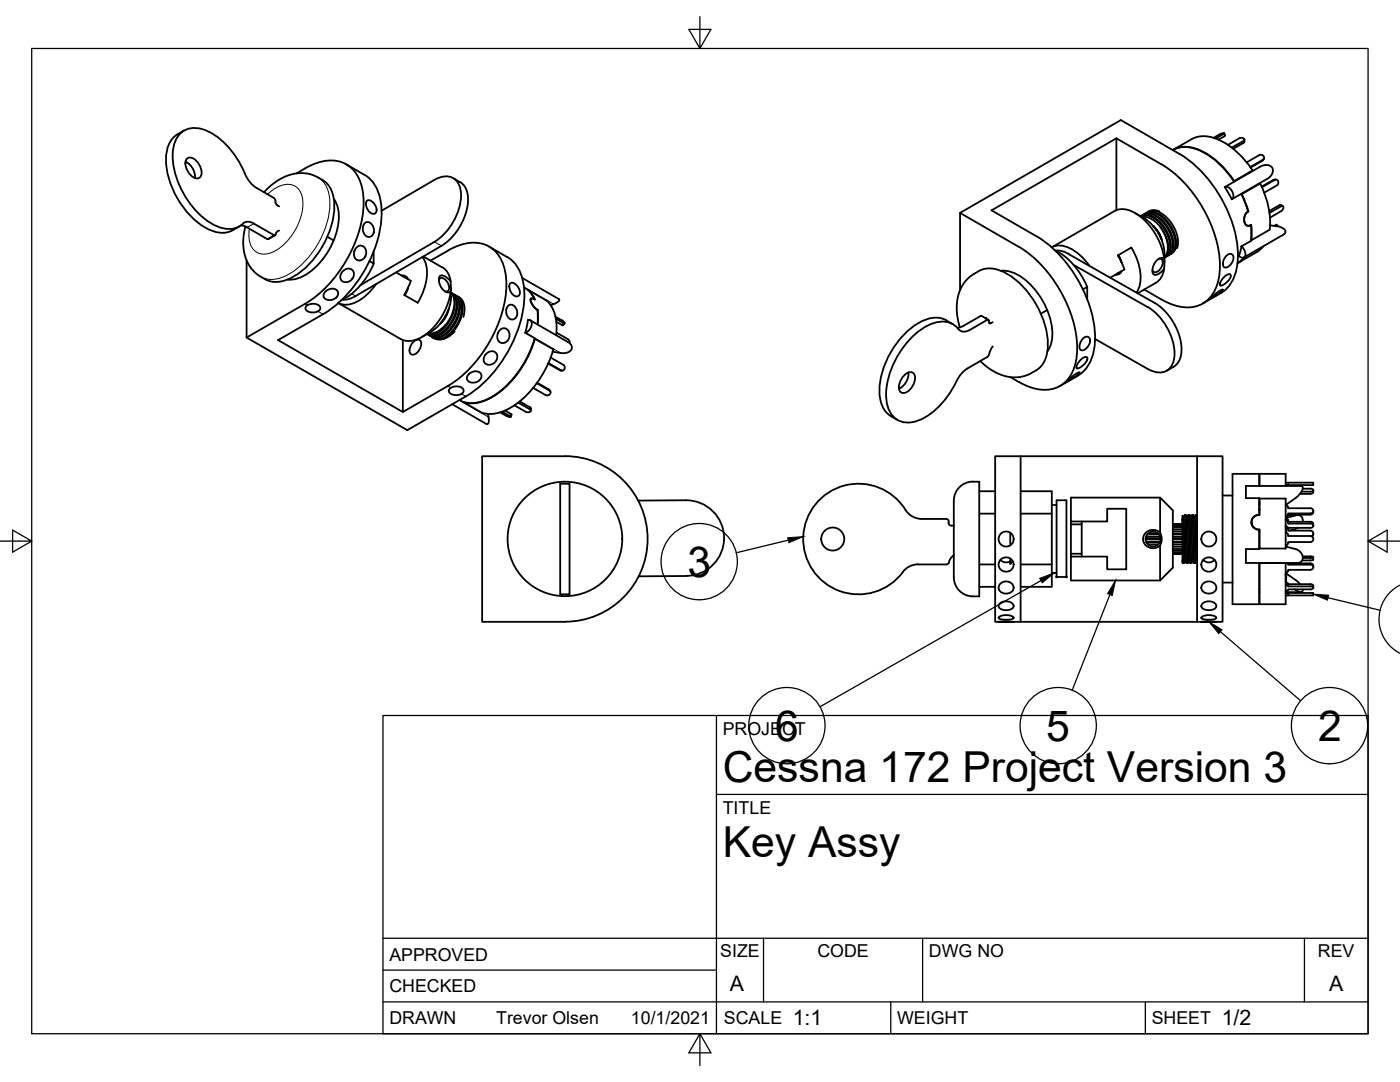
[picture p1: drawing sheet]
<svg xmlns="http://www.w3.org/2000/svg" width="279mm" height="216mm" viewBox="0 0 279 216" stroke-linecap="round" stroke-linejoin="round" font-family="sans-serif">
<defs><g id="words">
<g font-size="8.5">
<text x="137.2" y="115.1">3</text>
<text x="154.7" y="147.8">6</text>
<text x="208.8" y="147.8">5</text>
<text x="263.1" y="147.9">2</text>
<text x="144.3" y="156">Cessna 172 Project Version 3</text>
<text x="144.3" y="171">Key Assy</text>
</g>
<g font-size="4.3">
<text x="145.7" y="197.7">A</text>
<text x="265.2" y="197.7">A</text>
<text x="158.2" y="204.6">1:1</text>
<text x="243.8" y="204.6">1/2</text>
</g>
<g font-size="3.5">
<text x="144.3" y="146.6">PROJECT</text>
<text x="144.3" y="162.3">TITLE</text>
<text x="77.7" y="191.7">APPROVED</text>
<text x="143.7" y="191">SIZE</text>
<text x="163.1" y="191">CODE</text>
<text x="185.4" y="191">DWG NO</text>
<text x="263" y="191">REV</text>
<text x="77.7" y="198">CHECKED</text>
<text x="77.7" y="204.4">DRAWN</text>
<text x="99" y="204.4">Trevor Olsen</text>
<text x="125.9" y="204.4">10/1/2021</text>
<text x="144.5" y="204.4">SCALE</text>
<text x="179" y="204.4">WEIGHT</text>
<text x="229.8" y="204.4">SHEET</text>
</g>
</g></defs>
<!-- layer: Visible -->
<g fill="none" stroke="#000" stroke-width=".36">
<path d="M35.4 26.8a5.5 5.5 0 0 0-2.3 5.1 17.2 17.2 0 0 0 7.8 13.5 5.5 5.5 0 0 0 5.5 .5M36.7 26l-1.3 .8M37 32.3a3.4 3.4 0 0 1 1.9 3.2M37.2 31.8a1.15 1.15 0 0 1 1.8 .2 3.1 3.1 0 0 1 1 3.3 1.15 1.15 0 0 1-1.8-.2 3.1 3.1 0 0 1-1-3.3zM52.7 38.3l1.3-1.2 1.4-1.1 2-.9a7.2 7.2 0 0 1 6 .3 5.5 5.5 0 0 1 3.3 5.7 17.9 17.9 0 0 1-8 14.1 6.1 6.1 0 0 1-7.6-.7 8.8 8.8 0 0 1-2.2-8.8l.1-.5M60.9 33.6l-1.7 1M60.9 33.6a8.4 8.4 0 0 1 8.2-.8 7.5 7.5 0 0 1 3.4 6.1 23.8 23.8 0 0 1-5.1 15.6 22.1 22.1 0 0 1-6.5 6.1l-11.7 6.8M66.6 39.7a7.9 7.9 0 0 1 .5 7 14.1 14.1 0 0 1-7.4 8.8l-1.6 .3h-.7M69.1 32.8l3.6 2.1M72.7 34.9a8.3 8.3 0 0 1 3.5 7.5 25.8 25.8 0 0 1-11.7 20.3M90.4 35.5l1.4 .9M91.8 36.3a4.1 4.1 0 0 1 1.6 4.1 12 12 0 0 1-5.3 8.7l-17.1 10"/>
<path d="M222.8 27.6v14.4M231.8 32.8l-9-5.2-24.9 14.4 9 5.1a25.8 25.8 0 0 1 11.7 20.3 8.3 8.3 0 0 1-3.5 7.5l-3.6 2.1M231.8 32.8a25.8 25.8 0 0 1 11.7 20.2 8.4 8.4 0 0 1-3.5 7.6 7.5 7.5 0 0 1-6.9-.2l-1.3-.7M234.1 29.9a6.4 6.4 0 0 1 6.5 .7 18.1 18.1 0 0 1 5.7 5.7M234.1 29.9a6.3 6.3 0 0 1 6.5 .6 17.9 17.9 0 0 1 5.7 5.6M234.1 29.9l3.7-2.1a6.3 6.3 0 0 1 6.5 .6 18 18 0 0 1 5.7 5.6M235.4 30.7l-11.7-6.7-32.1 18.5 11.7 6.7M235.4 30.7a25.8 25.8 0 0 1 11.7 20.3 8.3 8.3 0 0 1-3.5 7.5l-3.6 2.1M242.2 27.5l1.5-.8 .6-.1-1.7 1M244.3 27.2l-1.1 .7M244.3 26.6l.2 .4M244.5 37.3l1.4 2.5"/>
<path d="M244.5 37.3l7-4a1.62 1.62 0 0 1 2.5 .6 1.91 1.91 0 0 1-1.1 1.8l-7 4.1M244.5 37.3a1.62 1.62 0 0 1 1.4 2.5M244.5 27l-.2 .2M245.1 28.9l2.2-1.3a.66 .66 0 0 1 1 .3l-2.5 1.6M246.3 36.1l-.1 .1M247.7 38.7l1.5 3.5-.7 .8-.2 .9 .1 .6 .4 .4 .5 .1 .4-.1 .1 1.6-.1 1.5M247.8 38.7l1.4 3.5M247.8 38.7l-.1 .1M248.3 27.9v.3l-.1 .3-2.1 1.2M248.8 32.4l2.6-1.5a.6 .6 0 0 1 .7 .2 .6 .6 0 0 1 0 .7l-2.6 1.5M249.5 34.3v.1M250 34l-3.7 2.1"/>
<path d="M250.9 36.8l.1 .1M251.5 36.6l-3.7 2.1M251.5 36.6a16.7 16.7 0 0 1 1.9 9.2M252 32l-2.4 1.4M252.2 31.7l-.2 .3M254.1 35.9l-2.3 1.4M254.3 35.8l-.2 .1M254.4 35.9l-2.6 1.5M254.4 35.9l.3-.1a.65 .65 0 0 1 .4 .5 .65 .65 0 0 1-.2 .7l-2.6 1.5M254.6 35.8l-.3 .1M47.8 45.2l-1.4 .8M48 45l1.3 .4"/>
<path d="M49.2 51.9v15.5l32.1 18.4 11.7-6.7M49.3 45.4l4.2 2.3 1.4-.8M55 40.1v.2M55 40.1l-.4-.6-3.9-2.3-1.2-1.4a21.8 21.8 0 0 0-5.6-8.1 7.6 7.6 0 0 0-6.3-2 4.5 4.5 0 0 0-3 3.9 16.4 16.4 0 0 0 5 13 9 9 0 0 0 6.7 3.1 4.4 4.4 0 0 0 2.5-1.3 1.97 1.97 0 0 1 1.9 .2l4 2.3M55 40.3a1.05 1.05 0 0 0 .7 .9M55 46.8l-.1 .1h-.2M55.7 46a.89 .89 0 0 0-.7 .8M64.8 58.3l.8-.5 1-.2 .6 .3 .3 .8-.2 .4-.6 .6-1.2 .2-.6-.3-.3-.4v-.4zM65.3 47.2l1.3 .8M68.5 54.1l.9-.5 .6 .1 .4 .3 .2 .9-.4 .9-.6 .4-.6 .1-.5-.1-.4-.3-.2-.5v-.5zM70.8 49.8l-.1 .4M71 59.1l-1.4 .6-1.3 .1"/>
<path d="M71.2 49.4l.5-.4h.5l.5 .3 .3 .7 .1 .7-.3 .6-.4 .5-.5 .2-.7-.1-.5-.7v-1zM72.7 44.6l.4-.3h.5l.5 .3 .4 .6 .1 .6v.6l-.3 .5-.3 .3h-.8l-.6-.8-.2-1zM73.2 40.1l.2-.2 .6 .2 .8 .8 .4 .9-.4 .8-.4 .1-.4-.2-.6-.7-.4-.9zM74.6 50.1v2.5l-.9-.5M74.6 52.6a14 14 0 0 1-6.4 7.3M75.1 56.7a8.3 8.3 0 0 1-6.2 4.1l-1.4-.3 12.5 7.2M76.1 42.1l10.5-6.2a3.3 3.3 0 0 1 4.8 .6 8.1 8.1 0 0 1-.7 7.3 11.2 11.2 0 0 1-4 4.5l-14.7 8.6M79.1 54.4l2.9 1.6-1.3 2.8M80.2 55a1.13 1.13 0 0 1 1.2 .7M80.6 55.2l.5 .1M80.8 55.4h.4M81 58.4v.1"/>
<path d="M81 55.5h.3M81 58.3h.1M81.1 58.1h.1M81.4 57.5v.1M81.4 55.7h.1M81.5 57.4l-.7 1.5M84.3 51.3a7.4 7.4 0 0 1 .1 7l-1 2.1-2.7-1.5M84.5 51.2l3.8 2.2M87.6 55.9l.2-.3a1.49 1.49 0 0 1 1.8 1.4 .77 .77 0 0 1 0 .8 .77 .77 0 0 1-.7 .4M87.7 55.1l.3-.1h.5l1 .6a1.96 1.96 0 0 1 .5 1.9v.3a.6 .6 0 0 1-.4 .6 .6 .6 0 0 1-.7-.2l-.6-.5-.6-1-.1-.7zM88.3 53.3a3.7 3.7 0 0 1 1.6 2.8M89.4 50l-3.5 2"/>
<path d="M89.4 50a8.4 8.4 0 0 1 8.2-.8 7.5 7.5 0 0 1 3.4 6.1 23.8 23.8 0 0 1-5.1 15.7 22.1 22.1 0 0 1-6.5 6l-9 5.2v-14.3M89.9 58.2a12.8 12.8 0 0 1-6.3 9.4 3.9 3.9 0 0 1-3.6 .1M90 58.4l.6 .9 .2 1.5-.4 1.8-.8 1.6-.8 1.1-1.3 1.1-1.3 .4-1-.1M90 58.4l.8 .8 .3 1.4-.2 1.7-.8 1.8-1 1.5-1.2 1-.8 .4-.7 .1-1-.4M90 57.4v1.8M90 58.4a4 4 0 0 1 .1 4.4l-1.2 2M90 59.2a9.3 9.3 0 0 1-5.8 8.1M90.1 58.4l.8 .8 .4 1.4-.2 1.7-.7 1.8-1.2 1.7-1.2 .9-1.2 .4h-.7l-.5-.3M90.4 58.6l.4 .3 .5 .5 .3 1.2-.1 1.7-.7 1.8-.9 1.4-1.4 1.3-1.4 .6-.8-.1-.4-.3M90.6 58.7l.5 .4 .4 .6 .3 1.2-.1 1.4-.6 1.8-1.1 1.6-1.3 1.2-1.3 .5-.9-.1M90.9 58.9l.6 .4 .3 .5 .4 1.4-.2 1.6-.7 1.8-1.2 1.7-1.2 .9-1.2 .4h-.6l-.6-.3M91.1 59l.9 .9 .4 1.3-.3 1.8-.7 1.7-1.2 1.7-1.2 .9-1.2 .5-.7-.1-.5-.2"/>
<path d="M91.5 59.2l.6 .6 .5 .9 .1 1.2-.2 1.4M91.7 59.4h.1M97.6 49.2l3.6 2.1M101.2 51.3a8.3 8.3 0 0 1 3.5 7.5 25.8 25.8 0 0 1-11.7 20.3M101.8 56.6l.2-.2 .4 .1 .9 .7 .5 1-.1 .5-.3 .4h-.4l-.8-.5-.5-1zM104.2 55.5l7.3 4.1M104.6 57.4l.7 .4M105.3 57.8l.6 .6 .8 1.3M105.4 57.9h.1M105.4 57.9l3.7 2.1M105.4 57.9l.9 1 .5 .9M106 59.6l-.1 .1"/>
<path d="M106.6 59.7h.1M106.7 59.7l-.7-.2-.1 .5 .5 1.1 .8 .7M106.7 59.8l-.7-.2-.1 .5 .6 1.1 .8 .6M109.1 60a7.7 7.7 0 0 1 1.9 6.9M111.5 59.6l.1 .3-.3 .4-1.4 .6M191.6 42.5v15.4M199.8 54a7.9 7.9 0 0 1 6.2 3.2 14.2 14.2 0 0 1 3.9 10.8l-.5 1.5-.4 .6M203.3 49.2a25.8 25.8 0 0 1 11.7 20.3 8.4 8.4 0 0 1-3.4 7.5 7.5 7.5 0 0 1-6.9-.1l-1.4-.7M210.5 49.9a14 14 0 0 1 6.5 7.4M210.7 50l1 .1 1.1 .3 17.6 10a11.6 11.6 0 0 1 5.4 10.1 3.9 3.9 0 0 1-3 3.5M214.3 52.9l14.7 8.4M216.1 57.7l.9-.4v2.4"/>
<path d="M223.1 51l2.7-1.6a10.6 10.6 0 0 1 1.6 7.6l-.6 1.4M223.1 51l1.3 2.8M223.2 50.9l.7 1.5M223.2 54.5l-.2 .1M223.2 51v.1M223.3 51.4h.1M223.4 51.2h-.2M223.4 54.3l.2 .1M223.6 54.4l-.5 .1M223.7 54.2h.1M223.7 51.9h-.1M223.7 52h-.1"/>
<path d="M223.8 52.3h.1M223.8 54.1a1.1 1.1 0 0 1-1.2 .7M224.4 53.8l-2.8 1.6M226.5 42.5l1.8 1.1M227.9 43l.9-.3 1.4 .2 1.3 .8 1.3 1.6 .8 1.6 .4 1.7v1.1l-.2 .5-.4 .6-.5 .3M228 43.3l1.1 .1 1.2 .6 1.3 1.3 .7 1.1 .7 1.7 .2 1.3-.2 1.2-.6 .8 .8-.6 .3-1.2-.2-1.9-.6-1.5-1.1-1.5-1.2-1.1-1.6-.6-1.2 .2 1.2-.4 1.5 .5 1.2 1 1.2 1.6 .8 1.9 .2 1.4-.3 1.2-.3 .5-.5 .4M228.1 42.9l.6-.3 .7-.1 1.2 .4 1.1 .8 1.5 1.7 .8 1.8 .2 1.8-.3 1.2-.8 .8M228.3 57.8l3.5 2M228.3 43.6a9.2 9.2 0 0 1 4.1 8.8M228.5 42.7l.5-.3 .7-.1 1.4 .5 1 .7 1.4 1.6 .8 1.7 .3 1.5-.1 .8-.2 .9-.3 .4-.5 .4M228.6 42.6l1.2-.4 1.5 .5 1.3 1 1.2 1.6 .8 1.9 .2 1.5-.4 1.3-.7 .7M229 42.4l.9-.4 1.3 .2 1.2 .8 1.1 1.1 .9 1.5 .5 1.3 .2 1.4-.2 1.3"/>
<path d="M230.2 45.2l1.1 1.3 .6 1.6M230.6 45.5l-.1 .1M230.7 45.6v.2M230.7 56.4l-3.6 2.1M230.8 52l1-.5a.5 .5 0 0 1 .6 .1 .5 .5 0 0 1 0 .6v.7a1.88 1.88 0 0 1-1.3 1.8l-.8 .1-.3-.5 .2-1.3zM230.9 45.9h-.1M230.9 45.9l-.1 .1M231.2 46.3l-.1 .1M231.2 46.7h.2M231.3 46.4l-.1 .2M231.3 51.6h.3a1.27 1.27 0 0 1 .1 1.9 1.25 1.25 0 0 1-1.5 .7l-.2-.3M231.4 42.2l-1.3-.3-.9 .4"/>
<path d="M231.5 45.2a6.2 6.2 0 0 1 1.4 5.5l-.5 .7M231.5 46.8l-.1 .1M231.7 47.2l-.1 .1M231.7 47.5l.1 .1M231.8 47.8h.1M232.3 53.7a3.7 3.7 0 0 1-1.6 2.7M232.3 51.5a12.8 12.8 0 0 0-6.3-9.3 3.9 3.9 0 0 0-3.6-.1l-12.5 7.3a4.3 4.3 0 0 1 4.4 .6 11.6 11.6 0 0 1 3.1 3M241.8 59.3l1.4-1.2 .9-.3-.2 .4-.8 .5-1.5 .8zM244.1 55.5l.9-.7 .4-.1 .2 .2v.4l-.5 .8-.8 .7-.7 .2-.1-.5zM244.7 51.1l.4-.3 .6-.1 .4 .2 .1 .7-.6 1.2-.6 .5-.5 .1-.4-.4v-.5l.2-.8zM247 52.5h.1M247.8 49.2l-.5 1.9"/>
<path d="M248.4 51.3l-1.3 1.2M248.4 51.3l-1.3 1.1M248.7 45h.3M249.1 42.2l-.6 .7-.2 1.3 .4 .8 .5 .1 .4-.1M249.6 44.9v.1M249.6 47.9l.1 .1M249.6 45l.1 1.6-.1 1.5-1.8 1.1a1.71 1.71 0 0 1 .6 2.1 .76 .76 0 0 1-1.1-.2M250.8 50.3l-3.7 2.1M252.1 49.2l-1.3 1.1M253.4 45.8l-3.7 2.2M253.4 45l1.4 .1M254.6 44.9l-.3 .2"/>
<path d="M254.6 44.9l.2-.1 .3 .4M254.8 45.1l1.1 .4a.71 .71 0 0 1 .6 .6 .71 .71 0 0 1-.4 .7l-7.9 4.6M255.7 41.1l-2.4 1.4M255.7 41.1l.4 .1a.81 .81 0 0 1-.4 .9l-2.3 1.3M256 41.1l-.3-.2h-.3l-2.1 1.2M61.4 60.9l-.4 .5a1.29 1.29 0 0 0 1.7 .9l.8-.2 .3-.3 .1-.4-.2-.4-.9-.4-.8 .1-.6 .2M64.5 62.7l-9 5.2 24.9 14.3M82.5 68.2a.86 .86 0 0 1 1.5 0 2.16 2.16 0 0 1-1.8 2.6 1.44 1.44 0 0 1 0-2.2zM85.6 66.5a4 4 0 0 0 3.3-1.7l-.6 .7a3.2 3.2 0 0 1-3 1.1M86.1 67.1l.4 .2M87.9 64.6h.1M88.1 64.3h.1"/>
<path d="M88.3 63.9l.1 .1M88.5 63.7v.2M88.6 63.6h.1M88.7 63.5h.1M88.9 63.1h.1M89 62.9v.1M89.2 62.5v.1M89.2 62.7l-.2 .1M89.3 62.1l.1 .1M89.5 61.8h.1M89.5 61.7l-.6 1.6-1 1.3M90 77.4l-.4 .5a1.29 1.29 0 0 0 1.7 .9l1.1-.4 .1-.3-.1-.5-.4-.3-.5-.2h-.8l-.7 .3"/>
<path d="M90.7 66.1l-.4 .5a3.8 3.8 0 0 1-2.4 1.1M93.6 74.6l1-.5h.8l.6 .5 .1 .7-.3 .5-.6 .4-1.2 .1-.5-.2-.3-.4v-.5zM97 70.7l.9-.6 .9 .2 .5 .8-.3 1-.6 .5-.5 .2-.9-.2-.4-.3-.1-.4 .1-.7zM99.7 65.9l.4-.3 .6-.1 .4 .2 .4 .4 .2 .6-.1 .8-.3 .4-.5 .5h-.9l-.5-.6-.1-1zM101.3 61.1l.4-.3h.5l.4 .3 .4 .5 .2 .6v.6l-.2 .6-.5 .3-.8-.1-.5-.7-.2-1.1zM104.8 66.4l1.9 1.1a20.4 20.4 0 0 1-8.8 11.8 6.2 6.2 0 0 1-6.2 .5M105.3 63.9h.1M105.3 63.9l-.5 2.5M105.4 63.9a.57 .57 0 0 1 .7 .6 2.05 2.05 0 0 1-1.3 1.9M105.8 63.9l7.6 4.4a1.12 1.12 0 0 1 .7 1.2 1.12 1.12 0 0 1-1.2 .9h-1l-1.6-.2M106.4 77.4l2.5 1.5M106.7 67.6l3.7 2.1"/>
<path d="M106.8 67.6a20.4 20.4 0 0 1-8.8 11.7 7.1 7.1 0 0 1-5.5 .9M107.1 76.5l2.6 1.5M107.2 76.3l2.4 1.5M107.2 61.8l.1 2.9M107.3 61.8l-.1 .1M107.3 61.8v3M109.4 72.5l2.5 1.4M109.6 77.8l.2 .3M109.7 77.9l.2 .2a.65 .65 0 0 1-.3 .7 .65 .65 0 0 1-.6 .1M109.9 71.3l2.5 1.5a.6 .6 0 0 1 .3 .7 .6 .6 0 0 1-.7 .4l-2.6-1.5M110.4 69.7a20.4 20.4 0 0 1-8.7 11.8 7.1 7.1 0 0 1-5.5 .9M110.8 63.2l1.2 .7"/>
<path d="M110.9 63.6l1.8 .9-.7-.7M111 64.2l1.1 .6M111 66.4l2.4 1.3 .3 .8M111.9 73.9l.3 .1M112.7 64.5l-.3 .4-.3-.1M180.6 74.8a1.25 1.25 0 0 1 1.8-.2 2.99 2.99 0 0 1-2.2 3.8 1.15 1.15 0 0 1-.8-1.7 3.8 3.8 0 0 1 1.2-1.9zM181.3 74.3a3.4 3.4 0 0 1-1.9 3.3M190.2 64.7a5.5 5.5 0 0 0-6.9-.3 17.2 17.2 0 0 0-7.8 13.6 5.5 5.5 0 0 0 2.3 5M191.6 65.3l-.6-3 .1-2.6a6.9 6.9 0 0 1 3.3-5.1 5.5 5.5 0 0 1 6.6 .1 17.9 17.9 0 0 1 8.1 14 5.9 5.9 0 0 1-3.8 6l-1.8 .5a9.6 9.6 0 0 1-7.9-3.2M195.9 63.1l1.4 .7M195.9 63l-4 2.2-.8 .2M197 63.8l-3.4 2a1.71 1.71 0 0 1-2.3-.1 4.4 4.4 0 0 0-5.6-1 16.7 16.7 0 0 0-8.8 14.8 4.8 4.8 0 0 0 3.3 4.7 8.5 8.5 0 0 0 7.1-3 18.3 18.3 0 0 0 3.6-5.2"/>
<path d="M197 63.8h.2l.2 .2M197 71.2l-4.3 2.6-1.2 1.2-.6 1M197.4 64.1l.1 .5 .6-.3M197.4 70.7l-.4 .5M198.1 69.1l-.4 .8-.3 .8M201.6 75.2l1.7 1M209 61.9l-1.3 .7M213.2 75.8l1.5-1.2 .8-.3-.8 .8-1.7 1zM215.6 71.9l.9-.7h.3l.2 .2-.1 .7-.5 .5-.9 .7-.6 .2-.1-.4zM216.2 67.5l.5-.3h.4l.3 .2 .2 .7-.6 1.2-.5 .5-.6 .1-.4-.2-.1-.7 .2-.7zM229 61.2a11.5 11.5 0 0 1 5.3 10.2 3 3 0 0 1-4.3 2.6l-11.5-6.4M90.3 80.7l6.8 3.9"/>
<path d="M92.5 80.2h.1M92.5 80.2l3.7 2.2M97.4 82.6l.1 .6a1.41 1.41 0 0 1-.2 1.4h-.2M99.8 82.3l1.2 .7M100.2 82.1l1.7 1.1-.9-.3M100.8 81.9l1.1 .7M101.9 82.6l.2 .1M102.1 82.7l-.2 .5M103.4 80.3l2.4 1.4 .1 .3a.81 .81 0 0 1-1 .2l-2.2-1.3M103.7 80.1l2.1 1.2 .2 .2M105.9 81.5v.4M111.8 96.5h1.9v22.1h-1.9z"/>
<path d="M112.7 91h-16.5v33.1h16.5M112.7 91a16.5 16.5 0 0 1 16.5 16.5 16.5 16.5 0 0 1-16.5 16.6M127.4 99.9l9.5-.1a7.5 7.5 0 0 1 7.6 7.5 7.5 7.5 0 0 1-7.5 7.6M177.8 83l1.3 .8M191.5 97.2a4.4 4.4 0 0 1 3.9-1v22.8a4.1 4.1 0 0 1-5-4.8v-13.2a5.2 5.2 0 0 1 1.1-3.8zM195.4 98h3.2M203.7 98h6.2v4.5h-6.2M203.7 91h35.2M210.9 99.8h1.9v15.3h-1.9zM213.7 99.3h17.8l2.6 2.5v11.5l-2.6 2.5h-17.8v-4.7h7.3v2.5h3.8v-12.1h-3.8v2.6h-7.3zM231.5 99.3v7l.3 1v.7l-.3 .9v6.9M244 98.9h2"/>
<path d="M251.3 97v-2.4h-5.3v26h5.3v-8.3M251.4 97v-2.4h5.2v2.4M251.4 99.5h5.2v10h-5.2v-3.8l-.7-.1-.4-.3-.5-1 .1-.7 .4-.5 .3-.2 .8-.1zM256.6 96.3h5.5v.5h-5.5M257.1 96.3v.5M259.6 97h-11v2.4h2.7v3.4M259.6 97h.2a1.51 1.51 0 0 1-.6 1.8l-2.6 2M260 97.5h1.5l.5 .1 .1 .2-.1 .2-.5 .1h-1.8M262.1 97.8v.4l-.3 .3-2.4 .1M137 114.9l-9.5 .1M189.3 104.1a.61 .61 0 0 0 .5 .8h.6M189.3 104l-.2-.4-.3-.1h-4.9a3.8 3.8 0 0 1-3.2-1.7 11.1 11.1 0 0 0-16.5-2.7 11.1 11.1 0 0 0-.2 16.8 11.1 11.1 0 0 0 16.6-2.2 3.8 3.8 0 0 1 2.6-1.1h5.7a.67 .67 0 0 0 .6-.7l.3-.6 .6-.5"/>
<path d="M195.4 112.6h3.2M195.4 102.5h3.2M195.4 117.1h3.2M199.6 116.5l.7-.4 .6-.1 .6 .2 .7 .6 .1 .4-.1 .5-.4 .5-.5 .2h-.6l-.7-.1-.7-.7v-.5zM199.7 111.7a1.54 1.54 0 0 0 1.9 .3M201.6 111.5v1l.5-.5M201.6 106.3v2.5M209.9 102.5v10.1h-6.2M209.9 112.6v4.5h-6.2M209.9 114.3h1M209.9 100.8h1M213.7 104.6v6.5"/>
<path d="M213.7 110.5h2.2v.6M213.7 104.1v.5M215.9 104.1v.5h-2.2M215.9 104.6v5.9M228.6 107.6h3M228.6 107.4h3M228.7 107.1h2.8M228.7 108.1h2.8M228.8 108.2h2.7M229 106.6h2.3M229 106.5h2.2M229.1 108.6h2"/>
<path d="M229.8 106.1h.6M231.5 106.3l-1.1-.6-1 .2-.9 .5-.4 1.1 .3 1 1 .8 1 .1 1.1-.5M234.1 105.7h1.9M234.1 105h1.9M234.1 105.3h1.9M234.1 104.6h1.9M234.1 104.8h1.9M234.1 110.5h1.9M234.1 110.2h1.9M234.1 110.4h1.9M234.1 109.5h1.9M234.1 109.9h1.9"/>
<path d="M234.1 108.6h1.9M234.1 109.1h1.9M234.1 107.6h1.9M234.1 108.1h1.9M234.1 106.6h1.9M234.1 107.1h1.9M234.1 106.1h1.9M234.1 108.2h1.9M234.1 107.4h1.9M234.1 106.5h1.9M234.1 110.6h1.9M236 111.7v.6"/>
<path d="M236.1 112.3h.2M236.2 103.2l.2-.4 .4 9.5M236.2 103.2l.3 8.7M236.2 103.2l-.2-.3v.6M236.3 112.3l-.3-8.8 .1 8.8M236.4 102.8h.3v.4l.3 9.1M236.5 111.9l-.2 .4M236.5 111.9l.3 .4M236.7 102.8l.2 .4M236.8 112.3h.2M236.9 103.2l.3-.4 .4 9.5M236.9 103.2l.4 8.7"/>
<path d="M237.2 102.8h.2l.1 .3 .3 9.2M237.3 111.9l.2 .4M237.3 111.9l-.3 .4M237.4 102.8l.3 .7 .3 8.4M237.6 112.3h.2M237.7 103.2l.2-.4 .4 9.5M237.9 102.8h.3v.5l.3 9M238 111.9l-.2 .4M238 111.9l.3 .4M238.2 102.8l.2 .4M238.3 112.3h.2M238.4 103.2l.3-.4 .2 6.6"/>
<path d="M238.4 103.2l.4 8.7M238.7 102.8h.2M238.8 111.9l.1 .2M238.8 111.9l-.3 .4M240 116.6l.9-.5 1.1 .1 .6 .6 .1 .9-.2 .3-.6 .3-.7 .1-.7-.1-.5-.4-.2-.4v-.5zM240.1 111.7a1.54 1.54 0 0 0 2.3 0M244 116.2h2M249.8 104.2v.4M251.3 101.6l.1 .1M251.3 100.7l.1 .1M251.3 102.7l-.7 .1-.4 .3-.3 .4-.2 .7 .2 .6 .4 .6 1 .3v3.9h-2.7v2.7h10.4M251.3 106.1h.1"/>
<path d="M251.3 109.3h.1M251.3 100.1h.1M251.3 118.2h.1M251.3 117.6h.1M251.3 100.4h.1M251.4 112.3v8.3h5.2v-8.3M251.4 112.4h5.2M251.4 101.7l-.1 .1M256.6 104.9v1.4M256.6 114.4l.1 .2M256.6 118.8h.5M256.6 118.3h.5v.5h5v-.5h-5"/>
<path d="M256.6 105l.3 .1 .2 .4M256.6 109.1a3.8 3.8 0 0 1 3.1 1.2 1.15 1.15 0 0 1 .3 1.2 1.15 1.15 0 0 1-1 .8M256.6 105.4h.1M256.6 105.2h.1M256.6 114.6h.1M256.6 116.1h.1M256.6 115.9h.1M256.6 115.7h.1M256.6 115.6h.1M256.6 115.4h.1M256.6 115h.1M256.6 114.9h.1"/>
<path d="M256.6 114.8h.1M256.6 114.7h.1M256.6 118.2h3M256.6 116.2l.4 .2 .1 .6h4.4l.5 .1 .1 .2-.3 .3h-.3h-4.4l-.1 .2-.4 .1M256.6 106.3a.53 .53 0 0 1 .5 .7h4.4a.6 .6 0 0 1 .6 .6 .6 .6 0 0 1-.6 .6h-4.4a.52 .52 0 0 1-.5 .6M256.6 116.7l.5 .2M256.6 100.8a.48 .48 0 0 1 .5 .6h4.4l.3 .1 .3 .4-.3 .5h-.3h-4.4v.2M256.6 103.8l.4 .2 .1 .2M256.6 114.3v.3M256.6 114.4l2.2 1.5 .7 .7M256.7 103.3v.3h-.1M256.7 114.6v1.6"/>
<path d="M256.7 103.3l1.9-.5a1.03 1.03 0 0 1 1.1 .2 1.03 1.03 0 0 1 .3 1.1M256.7 117.9l-.1 .2M256.7 103.5l.3 .2 .1 .8h4.4h.3l.3 .4-.3 .4h-.3h-4.4v.6h4.4a.58 .58 0 0 1 .6 .4 .58 .58 0 0 1-.4 .7M257 112.3l.1 .2M257.1 116.6h4.4h.3l.3 .3M257.1 113.8l-.1 .2-.4 .3M257.1 112.3v.4l4.4-.1 .3 .1 .3 .5-.1 .2-.5 .3h-4.4v.1M257.1 112.4h4.4a.57 .57 0 0 1 .6 .8M257.1 102.6l-.1 .2-.4 .2M257.1 102.6a.51 .51 0 0 1-.5 .7M257.1 104.1h4.4M257.1 102.8h1.9"/>
<path d="M259.1 105.3l-1.8 .6M260 111h1.8l.3 .2-.3 .1h-1.8M260 117.6v.3a.9 .9 0 0 1-1.4-.2l-.2-.1M261.5 104.1l.5 .2 .1 .6M262.1 101.9a.56 .56 0 0 1-.6 .8h-4.4M262.1 106.5v.3l-.3 .3M262.1 111.2l-.1 .5-2.1 .1M262.1 116.9v.4M199.3 124.1h3zM199.3 124.1h-.7v-33.1h5.1v33.1h-1.4M199.3 123.1l.9-.3 .9-.1 .9 .3 .3 .3-.7 .3-1.3 .1-.9-.2-.1-.2zM199.5 120.4l.8-.4h1l.7 .3 .3 .7-.2 .4-.4 .2-1.4 .1-.6-.2-.4-.3v-.4z"/>
<path d="M203.7 124.1h35.2M239.8 124.1h-.9v-33.1h5.1v33.1h-4.2h2.9M239.8 123.2l.5-.3 1.3-.2 .8 .2 .3 .4-.5 .3-1.4 .1-.9-.2zM240 120.4l.9-.4h.9l.8 .5 .1 .5-.2 .4-.5 .3h-1.4l-.8-.5v-.4z"/>
<circle cx="112.8" cy="107.5" r="11.4"/>
<circle cx="166.2" cy="107.6" r="2.3"/>
<circle cx="200.8" cy="107.6" r="1.5"/>
<circle cx="200.8" cy="112.6" r="1.47"/>
<circle cx="230.1" cy="107.6" r="1.49"/>
<circle cx="241.2" cy="112.7" r="1.46"/>
<circle cx="241.2" cy="107.6" r="1.49"/>
</g>
<g fill="#000" stroke="#000" stroke-width=".2">
<circle cx="230.3" cy="45.2" r=".17"/>
<circle cx="86.5" cy="67.3" r=".17"/>
<circle cx="196.8" cy="63.5" r=".17"/>
<circle cx="210.9" cy="115.1" r=".17"/>
<circle cx="212.8" cy="115.1" r=".17"/>
</g>
<!-- layer: Visible Narrow -->
<g fill="none" stroke="#000" stroke-width=".2">
<path d="M53.4 38.7a5.4 5.4 0 0 1 5.1-1.7 3.6 3.6 0 0 1 2 3.7 11.6 11.6 0 0 1-6.3 9.7 3.1 3.1 0 0 1-4.5-2.9l.1-1.9M63.5 35.4a5.7 5.7 0 0 1 2.3 5.2 17.9 17.9 0 0 1-8 14.1 5.7 5.7 0 0 1-5.8 .5M50.7 44.6l-1.4 .8M54.7 46.9l-1.4 .8M70.2 58.6l.8 .5M86.7 48.3l1.4 .8M104.5 57.3l6 3.4M60.9 60.6l.5 .3M63.5 62.1l1 .6M86.8 67.4v.1M89.4 77l.6 .4M91.7 79.9l5.8 3.3"/>
<path d="M92.1 78.6l.9 .5M104.9 66.4l7 4M107.2 61.8h.1M109.5 77.7l.2 .3M111.7 73.9h.3M112.4 64.5l-.3 .3M101.9 82.6l-.2 .4M105.8 81.3v.4"/>
</g>
<!-- layer: Border -->
<path d="M6.3 9.7h266.7v196.6h-266.7zM139.7 3.3v6.4l2.2-3.8h-4.4l2.2 3.8M0 108h6.3l-3.8-2.2v4.4l3.8-2.2M273 108l3.8 2.2v-4.4l-3.8 2.2h6.4M139.7 206.3l-2.2 3.8h4.4l-2.2-3.8v6.3" fill="none" stroke="#000" stroke-width=".25"/>
<!-- layer: Titleblock -->
<path d="M76.4 142.8h196.6v63.5h-196.6zM143 158.5h130M143 142.8v63.5M76.4 199.9h196.6M76.4 193.6h66.6M76.4 187.2h196.6M152.4 187.2v12.7M177.8 199.9v6.4M184.1 187.2v12.7M228.6 199.9v6.4M260.3 187.2v12.7" fill="none" stroke="#000" stroke-width=".25"/>
<!-- layer: 0 -->
<g fill="none" stroke="#000" stroke-width=".25">
<path d="M157.3 107.8l-10.4 2.5M207.8 115.8l-44.2 25.2M221.5 118.6l-7.5 19.1M265 119.3l10.4 2.5M279.4 116.8a7.6 7.6 0 0 0 0 13.5M243.6 126l16 13.8"/>
<circle cx="139.5" cy="112.1" r="7.6"/>
<circle cx="157" cy="144.8" r="7.6"/>
<circle cx="211.2" cy="144.8" r="7.6"/>
<circle cx="265.3" cy="144.8" r="7.6"/>
</g>
<path d="M157.2 107.3l3.1-.2-2.9 1.2zM207.5 115.4l2.9-1.1-2.4 2zM222.6 115.8l-.6 3-1-.4zM262.1 118.6l3.1 .2-.3 1zM241.3 124.1l2.6 1.6-.7 .7z" fill="#000" stroke="#000" stroke-width=".2"/>
<use href="#words"/>
</svg>
